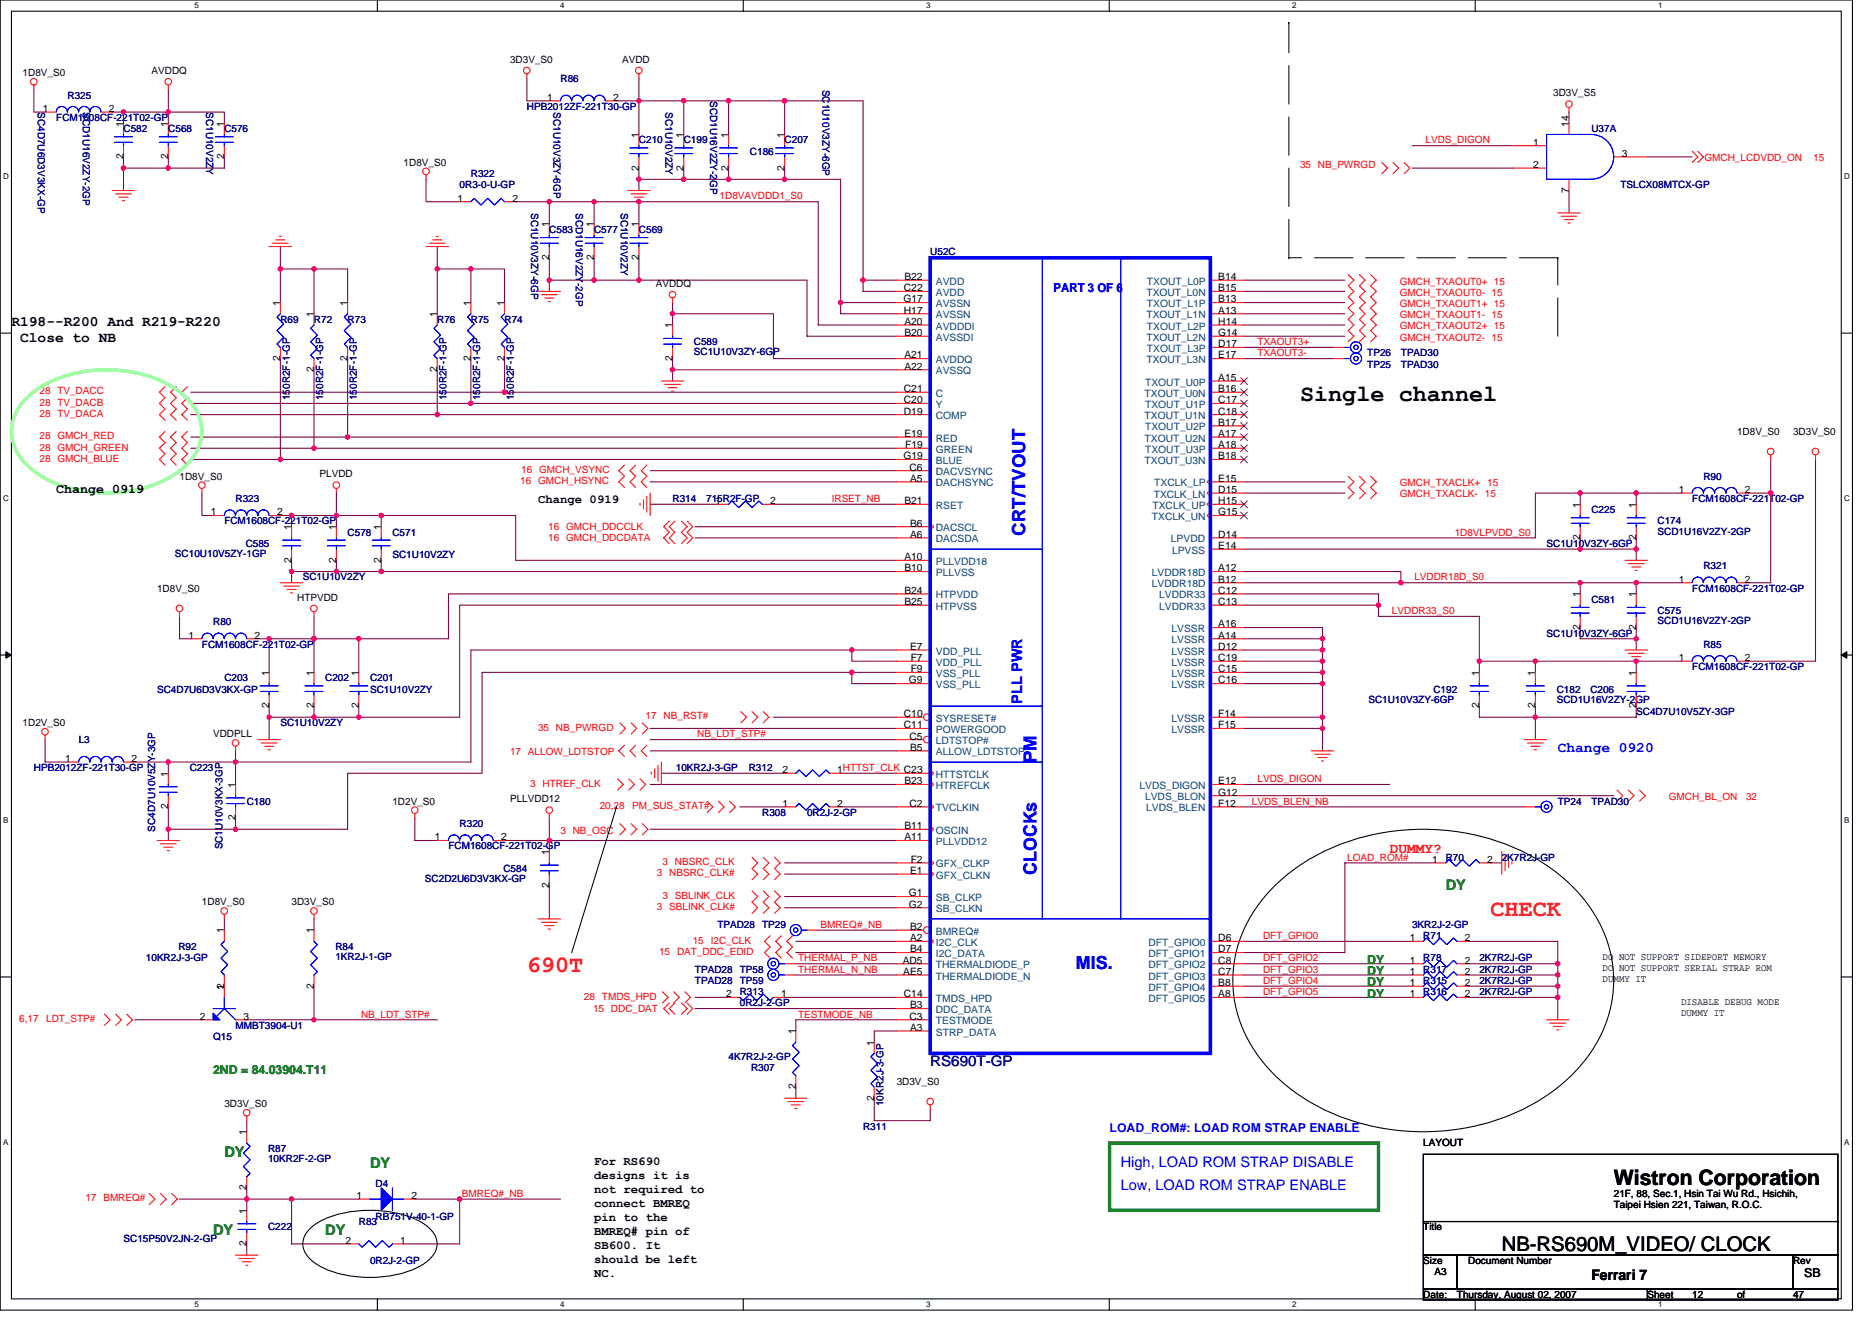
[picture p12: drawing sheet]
<svg xmlns="http://www.w3.org/2000/svg" width="297mm" height="210mm" viewBox="0 0 297 210" stroke-linecap="round" stroke-linejoin="round" font-family="sans-serif">
<defs><g id="words">
<text font-size="3.7" x="206.3" y="63.6">Single channel</text>
<g font-size="3.7" fill="#f00">
<text x="236.5" y="145.4">CHECK</text>
<text x="83.6" y="154.3">690T</text>
</g>
<text font-size="3.4" x="256.1" y="188">Wistron Corporation</text>
<text font-size="3.2" x="238.3" y="198.5">NB-RS690M_VIDEO/ CLOCK</text>
<g font-size="2.8" fill="#00f">
<text x="162.7" y="85" transform="rotate(-90 162.7 85)">CRT/TVOUT</text>
<text x="164.5" y="121.1" transform="rotate(-90 164.5 121.1)">PM</text>
<text x="164.5" y="138.9" transform="rotate(-90 164.5 138.9)">CLOCKs</text>
<text x="170.7" y="153.8">MIS.</text>
</g>
<g font-size="2.3">
<text x="1.8" y="51.7">R198--R200 And R219-R220</text>
<text x="3.2" y="54.3">Close to NB</text>
<text x="252.5" y="203.1">Ferrari 7</text>
</g>
<g font-size="2.3" fill="#00f">
<text x="162.2" y="111.7" transform="rotate(-90 162.2 111.7)">PLL PWR</text>
<text x="247.2" y="119.3">Change 0920</text>
<text x="177.8" y="185.2">High, LOAD ROM STRAP DISABLE</text>
<text x="177.8" y="188.8">Low, LOAD ROM STRAP ENABLE</text>
</g>
<text font-size="2.3" fill="#f00" x="220.5" y="135.3">DUMMY?</text>
<g font-size="2.3" fill="#008000">
<text x="229.4" y="141.2">DY</text>
<text x="35.6" y="183.5">DY</text>
<text x="58.7" y="185.3">DY</text>
<text x="33.8" y="195.9">DY</text>
<text x="51.6" y="195.9">DY</text>
</g>
<text font-size="2.3" fill="#000080" x="147.6" y="169.2">RS690T-GP</text>
<text font-size="2.1" x="8.9" y="78.2">Change 0919</text>
<g font-size="1.9" fill="#00f">
<text x="167.2" y="46.3">PART 3 OF 6</text>
<text x="176.1" y="179.6">LOAD_ROM#: LOAD ROM STRAP ENABLE</text>
</g>
<g font-size="1.9">
<text x="85.4" y="79.9">Change 0919</text>
<text x="94.3" y="184.8">For RS690</text>
<text x="94.3" y="187">designs it is</text>
<text x="94.3" y="189.2">not required to</text>
<text x="94.3" y="191.4">connect BMREQ</text>
<text x="94.3" y="193.7">pin to the</text>
<text x="94.3" y="195.9">BMREQ# pin of</text>
<text x="94.3" y="198.1">SB600. It</text>
<text x="94.3" y="200.3">should be left</text>
<text x="94.3" y="202.5">NC.</text>
<text x="286.3" y="202.7">SB</text>
</g>
<g font-size="1.9" fill="#008000">
<text x="217" y="154.7">DY</text>
<text x="217" y="153">DY</text>
<text x="217" y="158.3">DY</text>
<text x="217" y="156.5">DY</text>
<text x="33.8" y="170.4">2ND = 84.03904.T11</text>
</g>
<g font-size="1.6">
<text x="24" y="11.7">AVDDQ</text>
<text x="80.9" y="9.9">3D3V_S0</text>
<text x="98.7" y="9.9">AVDD</text>
<text x="3.6" y="12.1">1D8V_S0</text>
<text x="6.8" y="17.8">1</text>
<text x="17.3" y="17.8">2</text>
<text x="86.8" y="16">1</text>
<text x="97.3" y="16">2</text>
<text x="246.5" y="15.3">3D3V_S5</text>
<text x="19.6" y="20.1" transform="rotate(-90 19.6 20.1)">1</text>
<text x="26.7" y="20.1" transform="rotate(-90 26.7 20.1)">1</text>
<text x="35.6" y="20.1" transform="rotate(-90 35.6 20.1)">1</text>
<text x="101.4" y="21.9" transform="rotate(-90 101.4 21.9)">1</text>
<text x="108.5" y="21.9" transform="rotate(-90 108.5 21.9)">1</text>
<text x="115.6" y="21.9" transform="rotate(-90 115.6 21.9)">1</text>
<text x="124.5" y="21.9" transform="rotate(-90 124.5 21.9)">1</text>
<text x="243.3" y="23.1">1</text>
<text x="248.9" y="20.1" transform="rotate(-90 248.9 20.1)">14</text>
<text x="19.6" y="25.3" transform="rotate(-90 19.6 25.3)">2</text>
<text x="26.7" y="25.3" transform="rotate(-90 26.7 25.3)">2</text>
<text x="35.6" y="25.3" transform="rotate(-90 35.6 25.3)">2</text>
<text x="64" y="26.3">1D8V_S0</text>
<text x="101.4" y="27.1" transform="rotate(-90 101.4 27.1)">2</text>
<text x="108.5" y="27.1" transform="rotate(-90 108.5 27.1)">2</text>
<text x="115.6" y="27.1" transform="rotate(-90 115.6 27.1)">2</text>
<text x="124.5" y="27.1" transform="rotate(-90 124.5 27.1)">2</text>
<text x="243.3" y="26.6">2</text>
<text x="257.3" y="24.9">3</text>
<text x="72.6" y="32">1</text>
<text x="81.3" y="32">2</text>
<text x="248.9" y="30.6" transform="rotate(-90 248.9 30.6)">7</text>
<text x="87.1" y="41.3" transform="rotate(-90 87.1 41.3)">2</text>
<text x="87.1" y="36.1" transform="rotate(-90 87.1 36.1)">1</text>
<text x="94.3" y="41.3" transform="rotate(-90 94.3 41.3)">2</text>
<text x="94.3" y="36.1" transform="rotate(-90 94.3 36.1)">1</text>
<text x="101.4" y="41.3" transform="rotate(-90 101.4 41.3)">2</text>
<text x="101.4" y="36.1" transform="rotate(-90 101.4 36.1)">1</text>
<text x="104.1" y="45.5">AVDDQ</text>
<text x="143.3" y="48">G17</text>
<text x="143.4" y="46.2">C22</text>
<text x="143.5" y="44.4">B22</text>
<text x="193.3" y="46.2">B15</text>
<text x="193.3" y="44.4">B14</text>
<text x="193.3" y="48">B13</text>
<text x="44.5" y="48.5" transform="rotate(-90 44.5 48.5)">1</text>
<text x="49.8" y="50.3" transform="rotate(-90 49.8 50.3)">1</text>
<text x="55.1" y="48.5" transform="rotate(-90 55.1 48.5)">1</text>
<text x="69.4" y="50.3" transform="rotate(-90 69.4 50.3)">1</text>
<text x="74.7" y="48.5" transform="rotate(-90 74.7 48.5)">1</text>
<text x="80" y="48.5" transform="rotate(-90 80 48.5)">1</text>
<text x="106.7" y="52.1" transform="rotate(-90 106.7 52.1)">1</text>
<text x="143.4" y="49.8">H17</text>
<text x="143.5" y="51.5">A20</text>
<text x="143.5" y="53.3">B20</text>
<text x="193.3" y="49.8">A13</text>
<text x="193.3" y="53.3">G14</text>
<text x="193.3" y="51.5">H14</text>
<text x="44.5" y="57.3" transform="rotate(-90 44.5 57.3)">2</text>
<text x="49.8" y="59.1" transform="rotate(-90 49.8 59.1)">2</text>
<text x="55.1" y="57.3" transform="rotate(-90 55.1 57.3)">2</text>
<text x="69.4" y="59.1" transform="rotate(-90 69.4 59.1)">2</text>
<text x="74.7" y="57.3" transform="rotate(-90 74.7 57.3)">2</text>
<text x="80" y="57.3" transform="rotate(-90 80 57.3)">2</text>
<text x="106.7" y="57.3" transform="rotate(-90 106.7 57.3)">2</text>
<text x="143.5" y="56.9">A21</text>
<text x="143.5" y="58.7">A22</text>
<text x="193.3" y="56.9">E17</text>
<text x="193.3" y="55.1">D17</text>
<text x="143.4" y="62.2">C21</text>
<text x="143.4" y="64">C20</text>
<text x="143.4" y="65.8">D19</text>
<text x="193.3" y="62.2">B16</text>
<text x="193.3" y="65.8">C18</text>
<text x="193.3" y="60.4">A15</text>
<text x="193.3" y="64">C17</text>
<text x="143.5" y="69.3">E19</text>
<text x="143.6" y="71.1">F19</text>
<text x="193.3" y="69.3">A17</text>
<text x="193.3" y="67.5">B17</text>
<text x="193.3" y="71.1">A18</text>
<text x="275.6" y="69">1D8V_S0</text>
<text x="284.5" y="69">3D3V_S0</text>
<text x="28.5" y="76.1">1D8V_S0</text>
<text x="50.7" y="75.7">PLVDD</text>
<text x="143.3" y="72.9">G19</text>
<text x="144.3" y="74.7">C6</text>
<text x="144.4" y="76.4">A5</text>
<text x="193.3" y="76.4">E15</text>
<text x="193.3" y="72.9">B18</text>
<text x="33.5" y="81.8">1</text>
<text x="44" y="81.8">2</text>
<text x="113.5" y="80">1</text>
<text x="122.2" y="80">2</text>
<text x="143.5" y="80">B21</text>
<text x="144.4" y="83.5">B6</text>
<text x="193.3" y="78.2">D15</text>
<text x="193.3" y="81.8">G15</text>
<text x="193.3" y="80">H15</text>
<text x="250.7" y="80.5" transform="rotate(-90 250.7 80.5)">1</text>
<text x="259.6" y="80.5" transform="rotate(-90 259.6 80.5)">1</text>
<text x="266.4" y="78.2">1</text>
<text x="276.9" y="78.2">2</text>
<text x="46.2" y="89.3" transform="rotate(-90 46.2 89.3)">2</text>
<text x="46.2" y="84.1" transform="rotate(-90 46.2 84.1)">1</text>
<text x="53.4" y="89.3" transform="rotate(-90 53.4 89.3)">2</text>
<text x="53.4" y="84.1" transform="rotate(-90 53.4 84.1)">1</text>
<text x="60.5" y="89.3" transform="rotate(-90 60.5 89.3)">2</text>
<text x="60.5" y="84.1" transform="rotate(-90 60.5 84.1)">1</text>
<text x="143.5" y="88.9">A10</text>
<text x="144.4" y="85.3">A6</text>
<text x="193.3" y="87.1">E14</text>
<text x="193.3" y="85.3">D14</text>
<text x="250.7" y="85.7" transform="rotate(-90 250.7 85.7)">2</text>
<text x="259.6" y="85.7" transform="rotate(-90 259.6 85.7)">2</text>
<text x="24.9" y="93.9">1D8V_S0</text>
<text x="47.2" y="95.3">HTPVDD</text>
<text x="143.5" y="94.2">B24</text>
<text x="143.5" y="96">B25</text>
<text x="143.5" y="90.7">B10</text>
<text x="193.3" y="94.2">C12</text>
<text x="193.3" y="96">C13</text>
<text x="193.3" y="90.7">A12</text>
<text x="193.3" y="92.4">B12</text>
<text x="250.7" y="94.8" transform="rotate(-90 250.7 94.8)">1</text>
<text x="259.6" y="94.8" transform="rotate(-90 259.6 94.8)">1</text>
<text x="266.4" y="92.4">1</text>
<text x="276.9" y="92.4">2</text>
<text x="29.9" y="101.3">1</text>
<text x="40.4" y="101.3">2</text>
<text x="193.3" y="99.5">A16</text>
<text x="193.3" y="101.3">A14</text>
<text x="250.7" y="99.9" transform="rotate(-90 250.7 99.9)">2</text>
<text x="259.6" y="99.9" transform="rotate(-90 259.6 99.9)">2</text>
<text x="42.7" y="107.2" transform="rotate(-90 42.7 107.2)">1</text>
<text x="49.8" y="107.2" transform="rotate(-90 49.8 107.2)">1</text>
<text x="56.9" y="107.2" transform="rotate(-90 56.9 107.2)">1</text>
<text x="144.4" y="103.1">E7</text>
<text x="144.5" y="104.9">F7</text>
<text x="144.5" y="106.7">F9</text>
<text x="193.3" y="103.1">D12</text>
<text x="193.3" y="104.9">C19</text>
<text x="193.3" y="106.7">C15</text>
<text x="234.7" y="107.2" transform="rotate(-90 234.7 107.2)">1</text>
<text x="243.6" y="107.2" transform="rotate(-90 243.6 107.2)">1</text>
<text x="259.6" y="107.2" transform="rotate(-90 259.6 107.2)">1</text>
<text x="266.4" y="104.9">1</text>
<text x="276.9" y="104.9">2</text>
<text x="42.7" y="112.4" transform="rotate(-90 42.7 112.4)">2</text>
<text x="49.8" y="112.4" transform="rotate(-90 49.8 112.4)">2</text>
<text x="56.9" y="112.4" transform="rotate(-90 56.9 112.4)">2</text>
<text x="143.4" y="113.8">C10</text>
<text x="144.2" y="108.4">G9</text>
<text x="193.3" y="108.4">C16</text>
<text x="193.3" y="113.8">F14</text>
<text x="234.7" y="112.4" transform="rotate(-90 234.7 112.4)">2</text>
<text x="243.6" y="112.4" transform="rotate(-90 243.6 112.4)">2</text>
<text x="259.6" y="112.4" transform="rotate(-90 259.6 112.4)">2</text>
<text x="3.6" y="115.2">1D2V_S0</text>
<text x="33.8" y="117">VDDPLL</text>
<text x="143.4" y="115.5">C11</text>
<text x="144.3" y="117.3">C5</text>
<text x="144.4" y="119.1">B5</text>
<text x="193.3" y="115.5">F15</text>
<text x="10.3" y="120.9">1</text>
<text x="20.8" y="120.9">2</text>
<text x="26.7" y="123.2" transform="rotate(-90 26.7 123.2)">1</text>
<text x="37.4" y="125" transform="rotate(-90 37.4 125)">1</text>
<text x="124.1" y="122.7">2</text>
<text x="132.9" y="122.7">1HTTST_CLK C23</text>
<text x="143.5" y="124.4">B23</text>
<text x="193.3" y="124.4">E12</text>
<text x="26.7" y="128.4" transform="rotate(-90 26.7 128.4)">2</text>
<text x="37.4" y="130.2" transform="rotate(-90 37.4 130.2)">2</text>
<text x="62.3" y="127.7">1D2V_S0</text>
<text x="80.9" y="127.3">PLLVDD12</text>
<text x="124.1" y="128">1</text>
<text x="132.9" y="128">2</text>
<text x="143.5" y="131.6">B11</text>
<text x="144.3" y="128">C2</text>
<text x="193.3" y="126.2">G12</text>
<text x="193.3" y="128">F12</text>
<text x="69" y="133.3">1</text>
<text x="79.5" y="133.3">2</text>
<text x="87.1" y="135.7" transform="rotate(-90 87.1 135.7)">1</text>
<text x="143.5" y="133.3">A11</text>
<text x="144.5" y="136.9">F2</text>
<text x="227.3" y="136.9">1</text>
<text x="236" y="136.9">2</text>
<text x="32" y="143.7">1D8V_S0</text>
<text x="46.3" y="143.7">3D3V_S0</text>
<text x="87.1" y="140.8" transform="rotate(-90 87.1 140.8)">2</text>
<text x="144.2" y="142.2">G1</text>
<text x="144.2" y="144">G2</text>
<text x="144.4" y="138.7">E1</text>
<text x="35.6" y="148.1" transform="rotate(-90 35.6 148.1)">1</text>
<text x="49.8" y="148.1" transform="rotate(-90 49.8 148.1)">1</text>
<text x="144.4" y="147.6">B2</text>
<text x="144.4" y="149.3">A2</text>
<text x="193.3" y="149.3">D6</text>
<text x="223.7" y="149.3">1</text>
<text x="232.4" y="149.3">2</text>
<text x="143.2" y="152.9">AD5</text>
<text x="143.3" y="154.7">AE5</text>
<text x="144.4" y="151.1">B4</text>
<text x="193.3" y="154.7">C7</text>
<text x="193.3" y="151.1">D7</text>
<text x="193.3" y="152.9">C8</text>
<text x="223.7" y="154.7">1</text>
<text x="223.7" y="152.9">1</text>
<text x="232.4" y="154.7">2</text>
<text x="232.4" y="152.9">2</text>
<text x="254.3" y="152.4">DO NOT SUPPORT SIDEPORT MEMORY</text>
<text x="254.3" y="154.1">DO NOT SUPPORT SERIAL STRAP ROM</text>
<text x="254.3" y="155.8">DUMMY IT</text>
<text x="31.7" y="161.8">2</text>
<text x="35.6" y="157" transform="rotate(-90 35.6 157)">1</text>
<text x="35.6" y="156.8" transform="rotate(-90 35.6 156.8)">2</text>
<text x="38.6" y="161.8">3</text>
<text x="49.8" y="156.8" transform="rotate(-90 49.8 156.8)">2</text>
<text x="115.2" y="158.2">2</text>
<text x="124" y="158.2">1</text>
<text x="143.4" y="158.2">C14</text>
<text x="144.3" y="161.8">C3</text>
<text x="144.4" y="160">B3</text>
<text x="193.3" y="156.4">B8</text>
<text x="193.3" y="158.2">A8</text>
<text x="223.7" y="158.2">1</text>
<text x="223.7" y="156.4">1</text>
<text x="232.4" y="158.2">2</text>
<text x="232.4" y="156.4">2</text>
<text x="266.7" y="159.5">DISABLE DEBUG MODE</text>
<text x="266.7" y="161.2">DUMMY IT</text>
<text x="126.3" y="164.1" transform="rotate(-90 126.3 164.1)">1</text>
<text x="138.7" y="165.9" transform="rotate(-90 138.7 165.9)">1</text>
<text x="144.4" y="163.6">A3</text>
<text x="126.3" y="172.8" transform="rotate(-90 126.3 172.8)">2</text>
<text x="142.3" y="172.1">3D3V_S0</text>
<text x="35.6" y="175.7">3D3V_S0</text>
<text x="138.7" y="174.6" transform="rotate(-90 138.7 174.6)">2</text>
<text x="39.1" y="180.1" transform="rotate(-90 39.1 180.1)">1</text>
<text x="225.8" y="181.9">LAYOUT</text>
<text x="39.1" y="188.8" transform="rotate(-90 39.1 188.8)">2</text>
<text x="56.6" y="190.2">1</text>
<text x="65.3" y="190.2">2</text>
<text x="256.1" y="189.9">21F, 88, Sec.1, Hsin Tai Wu Rd., Hsichih,</text>
<text x="256.1" y="191.7">Taipei Hsien 221, Taiwan, R.O.C.</text>
<text x="39.1" y="197.7" transform="rotate(-90 39.1 197.7)">2</text>
<text x="39.1" y="192.6" transform="rotate(-90 39.1 192.6)">1</text>
<text x="54.8" y="197.3">2</text>
<text x="63.5" y="197.3">1</text>
<text x="225.8" y="195.2">Title</text>
<text x="225.8" y="200.6">Size</text>
<text x="227.6" y="202.3">A3</text>
<text x="233" y="200.6">Document Number</text>
<text x="284.5" y="200.6">Rev</text>
<text x="225.8" y="205.9">Date:</text>
<text x="231.2" y="205.9">Thursday, August 02, 2007</text>
<text x="261.4" y="205.9">Sheet</text>
<text x="268.5" y="205.9">12</text>
<text x="275.6" y="205.9">of</text>
<text x="284.5" y="205.9">47</text>
</g>
<g font-size="1.6" fill="#000080">
<text x="6" y="17.8" transform="rotate(90 6 17.8)">SC4D7U6D3V3KX-GP</text>
<text x="10.7" y="15.6">R325</text>
<text x="13.1" y="17.8" transform="rotate(90 13.1 17.8)">SCD1U16V2ZY-2GP</text>
<text x="32.7" y="17.8" transform="rotate(90 32.7 17.8)">SC1U10V2ZY</text>
<text x="83.6" y="17.4">HPB2012ZF-221T30-GP</text>
<text x="87.8" y="17.8" transform="rotate(90 87.8 17.8)">SC1U10V3ZY-6GP</text>
<text x="88.9" y="13">R86</text>
<text x="105.6" y="17.8" transform="rotate(90 105.6 17.8)">SC1U10V2ZY</text>
<text x="112.7" y="16" transform="rotate(90 112.7 16)">SCD1U16V2ZY-2GP</text>
<text x="130.5" y="14.2" transform="rotate(90 130.5 14.2)">SC1U10V3ZY-6GP</text>
<text x="8.9" y="19.2">FCM1608CF-221T02-GP</text>
<text x="19.6" y="21">C582</text>
<text x="26.7" y="21">C568</text>
<text x="35.6" y="21">C576</text>
<text x="101.4" y="22.8">C210</text>
<text x="108.5" y="22.8">C199</text>
<text x="124.5" y="22.8">C207</text>
<text x="252.5" y="21">U37A</text>
<text x="72.9" y="29.9">0R3-0-U-GP</text>
<text x="74.7" y="28.1">R322</text>
<text x="119" y="24.5">C186</text>
<text x="257.1" y="29.9">TSLCX08MTCX-GP</text>
<text x="84.3" y="33.8" transform="rotate(90 84.3 33.8)">SC1U10V3ZY-6GP</text>
<text x="91.4" y="33.8" transform="rotate(90 91.4 33.8)">SCD1U16V2ZY-2GP</text>
<text x="98.5" y="33.8" transform="rotate(90 98.5 33.8)">SC1U10V2ZY</text>
<text x="87.2" y="37">C583</text>
<text x="94.3" y="37">C577</text>
<text x="101.4" y="37">C569</text>
<text x="147.6" y="40.5">U52C</text>
<text x="44.5" y="51.2">R69</text>
<text x="49.8" y="51.2">R72</text>
<text x="55.2" y="51.2">R73</text>
<text x="69.4" y="51.2">R76</text>
<text x="74.7" y="51.2">R75</text>
<text x="80" y="51.2">R74</text>
<text x="110.1" y="54.8">C589</text>
<text x="110.1" y="56.4">SC1U10V3ZY-6GP</text>
<text x="217" y="58.3">TP25</text>
<text x="217" y="56.5">TP26</text>
<text x="222.3" y="58.3">TPAD30</text>
<text x="222.3" y="56.5">TPAD30</text>
<text x="46" y="63.5" transform="rotate(-90 46 63.5)">150R2F-1-GP</text>
<text x="51.3" y="63.5" transform="rotate(-90 51.3 63.5)">150R2F-1-GP</text>
<text x="56.6" y="63.5" transform="rotate(-90 56.6 63.5)">150R2F-1-GP</text>
<text x="70.9" y="63.5" transform="rotate(-90 70.9 63.5)">150R2F-1-GP</text>
<text x="76.2" y="63.5" transform="rotate(-90 76.2 63.5)">150R2F-1-GP</text>
<text x="81.5" y="63.5" transform="rotate(-90 81.5 63.5)">150R2F-1-GP</text>
<text x="270.3" y="76.1">R90</text>
<text x="35.6" y="83.2">FCM1608CF-221T02-GP</text>
<text x="37.4" y="79.7">R323</text>
<text x="106.7" y="79.7">R314</text>
<text x="112.1" y="79.7">715R2F-GP</text>
<text x="252.5" y="81.4">C225</text>
<text x="263" y="83.2">C174</text>
<text x="268.5" y="79.7">FCM1608CF-221T02-GP</text>
<text x="27.8" y="88.4">SC10U10V5ZY-1GP</text>
<text x="39" y="86.8">C585</text>
<text x="55.2" y="85">C578</text>
<text x="62.3" y="85">C571</text>
<text x="62.3" y="88.5">SC1U10V2ZY</text>
<text x="245.4" y="86.8">SC1U10V3ZY-6GP</text>
<text x="263" y="84.8">SCD1U16V2ZY-2GP</text>
<text x="48" y="92.1">SC1U10V2ZY</text>
<text x="252.5" y="95.7">C581</text>
<text x="268.5" y="93.9">FCM1608CF-221T02-GP</text>
<text x="270.3" y="90.3">R321</text>
<text x="33.8" y="99.2">R80</text>
<text x="245.4" y="101">SC1U10V3ZY-6GP</text>
<text x="263" y="97.4">C575</text>
<text x="263" y="99">SCD1U16V2ZY-2GP</text>
<text x="32" y="102.8">FCM1608CF-221T02-GP</text>
<text x="268.5" y="106.3">FCM1608CF-221T02-GP</text>
<text x="270.3" y="102.8">R85</text>
<text x="24.9" y="109.9">SC4D7U6D3V3KX-GP</text>
<text x="35.6" y="108.1">C203</text>
<text x="51.6" y="108.1">C202</text>
<text x="58.7" y="108.1">C201</text>
<text x="58.7" y="109.9">SC1U10V2ZY</text>
<text x="217.1" y="111.5">SC1U10V3ZY-6GP</text>
<text x="227.5" y="109.9">C192</text>
<text x="247" y="109.9">C182</text>
<text x="247" y="111.5">SCD1U16V2ZY-2GP</text>
<text x="252.3" y="109.9">C206</text>
<text x="259.6" y="113.4">SC4D7U10V5ZY-3GP</text>
<text x="12.5" y="117.9">L3</text>
<text x="44.5" y="115.2">SC1U10V2ZY</text>
<text x="5.4" y="122.3">HPB2012ZF-221T30-GP</text>
<text x="30.1" y="122.3">C223</text>
<text x="107.2" y="122.3">10KR2J-3-GP</text>
<text x="118.8" y="122.3">R312</text>
<text x="24.6" y="131.9" transform="rotate(-90 24.6 131.9)">SC4D7U10V5ZY-3GP</text>
<text x="39.2" y="127.7">C180</text>
<text x="72.9" y="131.2">R320</text>
<text x="120.9" y="129.4">R308</text>
<text x="128.1" y="129.4">0R2J-2-GP</text>
<text x="247.2" y="127.7">TP24</text>
<text x="252.5" y="127.7">TPAD30</text>
<text x="35.3" y="134.8" transform="rotate(-90 35.3 134.8)">SC1U10V3KX-3GP</text>
<text x="71.2" y="134.8">FCM1608CF-221T02-GP</text>
<text x="229.4" y="136.5">R70</text>
<text x="238.3" y="136.5">2K7R2J-GP</text>
<text x="67.4" y="139.9">SC2D2U6D3V3KX-GP</text>
<text x="79.9" y="138.3">C584</text>
<text x="113.8" y="147.2">TPAD28</text>
<text x="120.9" y="147.2">TP29</text>
<text x="224.1" y="147.2">3KR2J-2-GP</text>
<text x="225.8" y="149">R71</text>
<text x="23.2" y="152.5">10KR2J-3-GP</text>
<text x="28.3" y="150.8">R92</text>
<text x="53.2" y="150.8">R84</text>
<text x="53.2" y="152.4">1KR2J-1-GP</text>
<text x="110.3" y="154.3">TPAD28</text>
<text x="117.4" y="154.3">TP58</text>
<text x="225.8" y="154.3">R317</text>
<text x="225.8" y="152.5">R78</text>
<text x="234.7" y="154.3">2K7R2J-GP</text>
<text x="234.7" y="152.5">2K7R2J-GP</text>
<text x="110.3" y="156.1">TPAD28</text>
<text x="117.4" y="156.1">TP59</text>
<text x="117.4" y="157.9">R313</text>
<text x="117.4" y="159.7">0R2J-2-GP</text>
<text x="225.8" y="157.9">R316</text>
<text x="225.8" y="156.1">R315</text>
<text x="234.7" y="157.9">2K7R2J-GP</text>
<text x="234.7" y="156.1">2K7R2J-GP</text>
<text x="33.8" y="165">Q15</text>
<text x="37.4" y="163.2">MMBT3904-U1</text>
<text x="115.6" y="168.2">4K7R2J-2-GP</text>
<text x="119.2" y="170">R307</text>
<text x="136.9" y="179.2">R311</text>
<text x="140.2" y="175.5" transform="rotate(-90 140.2 175.5)">10KR2J-3-GP</text>
<text x="42.5" y="182.8">R87</text>
<text x="42.5" y="184.4">10KR2F-2-GP</text>
<text x="59.6" y="188.3">D4</text>
<text x="19.6" y="197">SC15P50V2JN-2-GP</text>
<text x="42.5" y="195.2">C222</text>
<text x="56.9" y="194.3">R83</text>
<text x="59.6" y="193.6">RB751V-40-1-GP</text>
<text x="58.7" y="200.6">0R2J-2-GP</text>
</g>
<g font-size="1.6" fill="#f00">
<text x="226.2" y="22.8">LVDS_DIGON</text>
<text x="206.3" y="26.7">35 NB_PWRGD</text>
<text x="270.5" y="25.6">GMCH_LCDVDD_ON</text>
<text x="287.7" y="25.6">15</text>
<text x="114.2" y="31.6">1D8VAVDDD1_S0</text>
<text x="222.1" y="45.1">GMCH_TXAOUT0+ 15</text>
<text x="222.1" y="46.9">GMCH_TXAOUT0- 15</text>
<text x="222.1" y="48.7">GMCH_TXAOUT1+ 15</text>
<text x="222.1" y="50.5">GMCH_TXAOUT1- 15</text>
<text x="222.1" y="52.3">GMCH_TXAOUT2+ 15</text>
<text x="199.5" y="54.8">TXAOUT3+</text>
<text x="199.5" y="56.5">TXAOUT3-</text>
<text x="222.1" y="54">GMCH_TXAOUT2- 15</text>
<text x="6.3" y="62.6">28 TV_DACC</text>
<text x="6.3" y="64.4">28 TV_DACB</text>
<text x="6.3" y="69.7">28 GMCH_RED</text>
<text x="6.3" y="71.5">28 GMCH_GREEN</text>
<text x="6.3" y="66.1">28 TV_DACA</text>
<text x="6.3" y="73.3">28 GMCH_BLUE</text>
<text x="82.5" y="76.8">16 GMCH_HSYNC</text>
<text x="82.7" y="75">16 GMCH_VSYNC</text>
<text x="222.1" y="77.2">GMCH_TXACLK+ 15</text>
<text x="132" y="79.7">IRSET_NB</text>
<text x="222.1" y="78.9">GMCH_TXACLK- 15</text>
<text x="87" y="84.1">16 GMCH_DDCCLK</text>
<text x="87" y="85.9">16 GMCH_DDCDATA</text>
<text x="230.8" y="85">1D8VLPVDD_S0</text>
<text x="224.4" y="92.1">LVDDR18D_S0</text>
<text x="220.9" y="97.4">LVDDR33_S0</text>
<text x="80.9" y="119.8">17 ALLOW_LDTSTOP</text>
<text x="85.4" y="115.9">35 NB_PWRGD</text>
<text x="102.4" y="114.2">17 NB_RST#</text>
<text x="110.6" y="117">NB_LDT_STP#</text>
<text x="84.1" y="124.8">3 HTREF_CLK</text>
<text x="199.5" y="124.1">LVDS_DIGON</text>
<text x="95.2" y="128.4">20,28</text>
<text x="100.3" y="128.4">PM_SUS_STAT#</text>
<text x="198.6" y="127.7">LVDS_BLEN_NB</text>
<text x="264.8" y="126.9">GMCH_BL_ON</text>
<text x="277" y="126.9">32</text>
<text x="88.9" y="132.3">3 NB_OSC</text>
<text x="105.1" y="137.3">3 NBSRC_CLK</text>
<text x="213.8" y="136.5">LOAD_ROM#</text>
<text x="104.2" y="139">3 NBSRC_CLK#</text>
<text x="105.1" y="142.6">3 SBLINK_CLK</text>
<text x="104.2" y="144.4">3 SBLINK_CLK#</text>
<text x="109.9" y="149.7">15 I2C_CLK</text>
<text x="130.2" y="147.2">BMREQ#_NB</text>
<text x="200.4" y="149">DFT_GPIO0</text>
<text x="104.6" y="151.5">15 DAT_DDC_EDID</text>
<text x="126.6" y="154.3">THERMAL_N_NB</text>
<text x="126.6" y="152.5">THERMAL_P_NB</text>
<text x="200.4" y="152.5">DFT_GPIO2</text>
<text x="200.4" y="154.3">DFT_GPIO3</text>
<text x="57.3" y="161.4">NB_LDT_STP#</text>
<text x="92.7" y="158.6">28 TMDS_HPD</text>
<text x="94.1" y="160.5">15 DDC_DAT</text>
<text x="126.6" y="161.4">TESTMODE_NB</text>
<text x="200.4" y="156.1">DFT_GPIO4</text>
<text x="200.4" y="157.9">DFT_GPIO5</text>
<text x="3.1" y="162.2">6,17</text>
<text x="7.3" y="162.2">LDT_STP#</text>
<text x="13.5" y="190.6">17 BMREQ#</text>
<text x="73.3" y="189.9">BMREQ#_NB</text>
</g>
<g font-size="1.6" fill="#004080">
<text x="148.5" y="45.2">AVDD</text>
<text x="148.5" y="46.9">AVDD</text>
<text x="181.9" y="46.9">TXOUT_L0N</text>
<text x="182" y="45.2">TXOUT_L0P</text>
<text x="148.5" y="48.7">AVSSN</text>
<text x="148.5" y="50.5">AVSSN</text>
<text x="148.5" y="52.3">AVDDDI</text>
<text x="181.9" y="50.5">TXOUT_L1N</text>
<text x="182" y="48.7">TXOUT_L1P</text>
<text x="182" y="52.3">TXOUT_L2P</text>
<text x="148.5" y="54.1">AVSSDI</text>
<text x="148.5" y="57.6">AVDDQ</text>
<text x="148.5" y="59.4">AVSSQ</text>
<text x="181.9" y="54.1">TXOUT_L2N</text>
<text x="181.9" y="57.6">TXOUT_L3N</text>
<text x="182" y="55.8">TXOUT_L3P</text>
<text x="148.5" y="62.9">C</text>
<text x="148.5" y="64.7">Y</text>
<text x="181.6" y="62.9">TXOUT_U0N</text>
<text x="181.7" y="61.2">TXOUT_U0P</text>
<text x="181.7" y="64.7">TXOUT_U1P</text>
<text x="148.5" y="66.5">COMP</text>
<text x="148.5" y="70.1">RED</text>
<text x="148.5" y="71.8">GREEN</text>
<text x="181.6" y="66.5">TXOUT_U1N</text>
<text x="181.6" y="70.1">TXOUT_U2N</text>
<text x="181.7" y="68.3">TXOUT_U2P</text>
<text x="181.7" y="71.8">TXOUT_U3P</text>
<text x="148.5" y="73.6">BLUE</text>
<text x="148.5" y="75.4">DACVSYNC</text>
<text x="148.5" y="77.2">DACHSYNC</text>
<text x="181.6" y="73.6">TXOUT_U3N</text>
<text x="183.2" y="77.2">TXCLK_LP</text>
<text x="148.5" y="80.7">RSET</text>
<text x="182.8" y="82.5">TXCLK_UN</text>
<text x="182.9" y="80.7">TXCLK_UP</text>
<text x="183.1" y="79">TXCLK_LN</text>
<text x="148.5" y="89.6">PLLVDD18</text>
<text x="148.5" y="84.3">DACSCL</text>
<text x="148.5" y="86.1">DACSDA</text>
<text x="185.8" y="86.1">LPVDD</text>
<text x="186" y="87.8">LPVSS</text>
<text x="148.5" y="95">HTPVDD</text>
<text x="148.5" y="91.4">PLLVSS</text>
<text x="182.8" y="91.4">LVDDR18D</text>
<text x="182.8" y="93.2">LVDDR18D</text>
<text x="183.9" y="95">LVDDR33</text>
<text x="148.5" y="96.7">HTPVSS</text>
<text x="183.9" y="96.7">LVDDR33</text>
<text x="185.9" y="100.3">LVSSR</text>
<text x="148.5" y="103.8">VDD_PLL</text>
<text x="148.5" y="105.6">VDD_PLL</text>
<text x="148.5" y="107.4">VSS_PLL</text>
<text x="185.9" y="102.1">LVSSR</text>
<text x="185.9" y="103.8">LVSSR</text>
<text x="185.9" y="105.6">LVSSR</text>
<text x="185.9" y="107.4">LVSSR</text>
<text x="148.5" y="109.2">VSS_PLL</text>
<text x="185.9" y="109.2">LVSSR</text>
<text x="148.5" y="114.5">SYSRESET#</text>
<text x="148.5" y="116.3">POWERGOOD</text>
<text x="148.5" y="118.1">LDTSTOP#</text>
<text x="148.5" y="119.8">ALLOW_LDTSTOP</text>
<text x="185.9" y="114.5">LVSSR</text>
<text x="185.9" y="116.3">LVSSR</text>
<text x="148.5" y="125.2">HTREFCLK</text>
<text x="148.5" y="123.4">HTTSTCLK</text>
<text x="180.8" y="125.2">LVDS_DIGON</text>
<text x="148.5" y="128.7">TVCLKIN</text>
<text x="181.7" y="127">LVDS_BLON</text>
<text x="181.9" y="128.7">LVDS_BLEN</text>
<text x="148.5" y="132.3">OSCIN</text>
<text x="148.5" y="134.1">PLLVDD12</text>
<text x="148.5" y="137.6">GFX_CLKP</text>
<text x="148.5" y="139.4">GFX_CLKN</text>
<text x="148.5" y="143">SB_CLKP</text>
<text x="148.5" y="148.3">BMREQ#</text>
<text x="148.5" y="144.7">SB_CLKN</text>
<text x="148.5" y="150.1">I2C_CLK</text>
<text x="148.5" y="151.8">I2C_DATA</text>
<text x="148.5" y="153.6">THERMALDIODE_P</text>
<text x="148.5" y="155.4">THERMALDIODE_N</text>
<text x="182.2" y="155.4">DFT_GPIO3</text>
<text x="182.2" y="151.8">DFT_GPIO1</text>
<text x="182.2" y="153.6">DFT_GPIO2</text>
<text x="182.2" y="150.1">DFT_GPIO0</text>
<text x="148.5" y="159">TMDS_HPD</text>
<text x="148.5" y="160.7">DDC_DATA</text>
<text x="182.2" y="157.2">DFT_GPIO4</text>
<text x="182.2" y="159">DFT_GPIO5</text>
<text x="148.5" y="164.3">STRP_DATA</text>
<text x="148.5" y="162.5">TESTMODE</text>
</g>
<g font-size="1.3">
<text x="30.8" y="1.3">5</text>
<text x="88.9" y="1.3">4</text>
<text x="147" y="1.3">3</text>
<text x="205" y="1.3">2</text>
<text x="263.1" y="1.3">1</text>
<text x=".5" y="28.4">D</text>
<text x="292.6" y="28.4">D</text>
<text x=".5" y="79.5">C</text>
<text x="292.6" y="79.5">C</text>
<text x=".5" y="130.6">B</text>
<text x="292.6" y="130.6">B</text>
<text x=".5" y="181.7">A</text>
<text x="292.6" y="181.7">A</text>
<text x="30.8" y="207.4">5</text>
<text x="88.9" y="207.4">4</text>
<text x="147" y="207.4">3</text>
<text x="205" y="207.4">2</text>
<text x="263.1" y="207.4">1</text>
</g>
</g></defs>
<path d="M0 0h293.9v207.9h-293.9zM1.8 1.8h290.4v204.3h-290.4z" fill="none" stroke="#000" stroke-width=".17"/>
<g fill="#fff">
<path d="M30.8 .2h.7v1.4h-.7z"/>
<path d="M30.8 206.3h.7v1.4h-.7z"/>
</g>
<path d="M59.9 0v1.8M59.9 206.1v1.8" fill="none" stroke="#000" stroke-width=".17"/>
<g fill="#fff">
<path d="M88.9 .2h.7v1.4h-.7z"/>
<path d="M88.9 206.3h.7v1.4h-.7z"/>
</g>
<path d="M117.9 0v1.8M117.9 206.1v1.8" fill="none" stroke="#000" stroke-width=".17"/>
<g fill="#fff">
<path d="M147 .2h.7v1.4h-.7z"/>
<path d="M147 206.3h.7v1.4h-.7z"/>
</g>
<path d="M176 0v1.8M176 206.1v1.8" fill="none" stroke="#000" stroke-width=".17"/>
<g fill="#fff">
<path d="M205 .2h.7v1.4h-.7z"/>
<path d="M205 206.3h.7v1.4h-.7z"/>
</g>
<path d="M234.1 0v1.8M234.1 206.1v1.8" fill="none" stroke="#000" stroke-width=".17"/>
<g fill="#fff">
<path d="M263.1 .2h.7v1.4h-.7z"/>
<path d="M263.1 206.3h.7v1.4h-.7z"/>
<path d="M.5 27.3h.9v1.4h-.9z"/>
<path d="M292.6 27.3h.9v1.4h-.9z"/>
<path d="M.5 78.4h.9v1.4h-.9z"/>
<path d="M292.6 78.4h.9v1.4h-.9z"/>
</g>
<path d="M0 52.9h1.8M292.2 52.9h1.7" fill="none" stroke="#000" stroke-width=".17"/>
<g fill="#fff">
<path d="M.5 129.5h.8v1.4h-.8z"/>
<path d="M292.6 129.5h.9v1.4h-.9z"/>
</g>
<path d="M0 103.9h1.8M292.2 103.9h1.7" fill="none" stroke="#000" stroke-width=".17"/>
<path d="M.9 103.4l.9 .5-.9 .5zM292.2 103.9l.8-.5v1z" fill="#000" stroke="#000" stroke-width=".16"/>
<g fill="#fff">
<path d="M.5 180.5h.8v1.4h-.8z"/>
<path d="M292.6 180.5h.9v1.4h-.9z"/>
</g>
<path d="M97.8 128l-7.1 23.1M0 155h1.8M202.3 140.6a33.6 33.6 0 0 1 23.5-9 33.6 33.6 0 0 1 23.6 9 20.3 20.3 0 0 1 5.2 22.2 26.1 26.1 0 0 1-13.5 13.5 36.7 36.7 0 0 1-34.2-2 23.6 23.6 0 0 1-10.9-15 20.5 20.5 0 0 1 6.3-18.7zM292.2 155h1.7M48.9 195.3a10.3 10.3 0 0 1 5.6-2.9 18.3 18.3 0 0 1 12.6 1.7 3.7 3.7 0 0 1 2.2 4 6.2 6.2 0 0 1-4.1 3.5 19.2 19.2 0 0 1-14-.5 4.7 4.7 0 0 1-3.2-3.8l.1-.7 .3-.7zM225.8 199.1h5.4v5.4h-5.4zM225.8 183.1h65.8v10.7h-65.8zM225.8 193.8h65.8v5.3h-65.8zM231.2 199.1h53.3v5.4h-53.3zM284.5 199.1h7.1v5.4h-7.1zM225.8 204.5h35.6v1.7h-35.6zM261.4 204.5h30.2v1.7h-30.2z" fill="none" stroke="#000" stroke-width=".17"/>
<g fill="none" stroke="#800040" stroke-width=".17">
<path d="M5.4 14.2v3.6h1.8M17.8 17.8h17.8v1.8M19.6 17.8v1.8M26.7 14.2v5.4M83.6 12.4v3.6h3.6M97.8 16h10.7v5.3M101.4 12.4v8.9M108.5 16h7.1v5.3M115.6 16h21.3v30.2h5.4M124.5 16v5.3M249 17.8v1.8M19.6 24.9v5.3"/>
<path d="M26.7 24.9v1.8M35.6 24.9v1.8h-16M44.5 39.1v8.9M67.6 28.4v3.6h5.3M69.4 39.1v10.7M81.8 32h5.4v3.6M87.2 32h7.1v3.6M94.3 32h7.1v3.6M101.4 28.4h32v21.4h8.9M101.4 26.7v3.5M101.4 32h28.4v19.6h12.5M108.5 26.7v1.7"/>
<path d="M115.6 26.7v1.7M124.5 26.7v1.7M224.1 26.7h16M224.1 23.1h16M249 30.2v3.6M261.4 24.9h7.1M44.5 42.7h10.7v5.3M44.5 56.9v16M49.8 42.7v7.1M49.8 58.7v12.4M55.2 56.9v12.4M69.4 58.7v7.1"/>
<path d="M69.4 42.7h5.3M74.7 42.7h5.3v5.3M74.7 42.7v5.3M74.7 56.9v7.1M80 56.9v5.3M87.2 44.4h40.9v8.9h14.2M87.2 40.9v5.3M94.3 40.9v3.5M101.4 40.9v3.5M106.7 58.7h35.6M106.7 49.8h16v7.1h19.6M106.7 48v3.6"/>
<path d="M106.7 56.9v3.6M133.4 48h8.9M136.9 44.4h5.4M197.4 44.4h16M197.4 46.2h16M197.4 49.8h16M197.4 48h16M197.4 53.3h16M197.4 51.6h16M197.4 56.9h14.2M197.4 55.1h14.2M30.3 62.2h112"/>
<path d="M30.3 65.8h112M30.3 64h112M30.3 69.3h112M30.3 71.1h112M30.3 72.9h112M32 78.2v3.6h1.8M53.4 78.2v3.6h28.4v7.1h60.5M103.2 74.7h39.1M103.2 76.5h39.1M197.4 76.5h16M197.4 78.2h16M250.7 78.2v1.8"/>
<path d="M259.6 78.2v1.8M266.7 78.2h-23.1v7.1h-46.2M277.4 78.2h3.6M281 72.9v19.6h-3.6M288.1 72.9v32h-10.7M28.5 97.8v3.5h1.8M44.5 81.8h1.8M46.3 81.8h7.1v1.8M46.3 88.9v1.8h7.1M46.3 81.8v1.8M46.3 90.7v1.8M49.8 97.8v8.9"/>
<path d="M53.4 88.9v1.8M53.4 90.7h7.1M60.5 88.9v1.8h81.8M60.5 81.8v1.8M103.2 80h10.6M110.3 85.3h32M110.3 83.6h32M122.7 80h19.6M142.3 96h-69.4v17.8h-30.2M142.3 94.2h-71.1v7.1h-30.3M197.4 90.7h24.9v1.8M197.4 96h21.3"/>
<path d="M197.4 94.2h21.3v3.6h16v8.9M197.4 99.6h12.4v19.5M197.4 92.5h69.3M197.4 87.1h53.3M250.7 87.1h8.9v1.8M250.7 99.6v1.7h8.9M250.7 85.3v1.8M250.7 92.5v1.7M259.6 85.3v1.8M259.6 92.5v1.7M259.6 99.6v3.5M7.2 117.3v3.6h3.5"/>
<path d="M37.4 119.1v5.4M42.7 101.3v5.4M42.7 112v5.3M49.8 112v1.8M56.9 101.3v5.4M56.9 112v1.8M103.2 115.6h39.1M103.2 119.1h39.1M103.2 117.3h39.1M122.7 113.8h19.6M135.2 103.1v1.8h7.1M135.2 106.7v1.8h7.1"/>
<path d="M142.3 106.7h-65.8v16h-21.3v8.9h-28.5M142.3 103.1h-67.6v17.8h-48M197.4 101.3h12.4M197.4 113.8h12.4M197.4 104.9h12.4M197.4 106.7h12.4M197.4 103.1h12.4M197.4 115.6h12.4M197.4 108.5h12.4M234.7 104.9h8.9v1.8M234.7 112v1.8h24.9v-1.8M243.6 104.9h16v1.8"/>
<path d="M243.6 112v5.3M259.6 104.9h7.1M21.4 120.9h5.3v1.8M26.7 128v5.3M37.4 129.8v1.8M65.8 129.8v3.5h3.6M80 133.3h62.3M87.2 129.8v5.3M103.2 124.5h39.1M103.2 131.6h39.1M104.9 122.7h19.6M117.4 128h7.1"/>
<path d="M124.5 136.9h17.8M124.5 138.7h17.8M133.4 128h8.9M133.4 122.7h8.9M197.4 124.5h23.1M197.4 126.2h58.7M197.4 128h44.4M227.6 136.9h-14.2v14.2h-16M236.5 136.9h1.8M35.6 145.8v1.8M49.8 145.8v1.8M49.8 156.5v5.3"/>
<path d="M87.2 140.5v5.3M110.3 158.2h5.3M124.5 158.2h17.8M124.5 144h17.8M124.5 142.2h17.8M126.3 152.9h16M126.3 151.1h16M126.3 149.4h16M126.3 154.7h16M129.8 147.6h12.5M197.4 152.9h26.7M197.4 149.4h26.7"/>
<path d="M197.4 154.7h26.7M197.4 156.5h26.7M197.4 158.2h26.7M233 152.9h14.2M233 149.4h14.2v12.4M233 154.7h14.2M233 156.5h14.2M233 158.2h14.2M21.4 161.8h10.6M39.2 161.8h30.2M39.2 177.8v1.8M110.3 160h32"/>
<path d="M126.3 172.5v1.7M138.7 174.2v3.6h8.9v-1.8M142.3 161.8h-16v1.8M142.3 163.6h-3.6v1.8M28.5 190.2h10.7v1.8M39.2 188.5v1.7h17.7M39.2 197.4v1.7M46.3 190.2v7.2h8.9M65.8 190.2h23.1M72.9 190.2v7.2h-8.9"/>
</g>
<g fill="#f0f" stroke="#f0f" stroke-width=".17">
<circle cx="49.8" cy="161.8" r=".35"/>
<circle cx="39.1" cy="190.2" r=".35"/>
<circle cx="46.3" cy="190.2" r=".35"/>
<circle cx="72.9" cy="190.2" r=".35"/>
<circle cx="124.5" cy="16" r=".35"/>
<circle cx="115.6" cy="28.4" r=".35"/>
<circle cx="115.6" cy="16" r=".35"/>
<circle cx="80" cy="62.2" r=".35"/>
<circle cx="69.4" cy="65.8" r=".35"/>
<circle cx="108.5" cy="28.4" r=".35"/>
<circle cx="94.3" cy="32" r=".35"/>
<circle cx="69.4" cy="42.7" r=".35"/>
<circle cx="87.1" cy="32" r=".35"/>
<circle cx="49.8" cy="101.3" r=".35"/>
<circle cx="56.9" cy="101.3" r=".35"/>
<circle cx="106.7" cy="58.7" r=".35"/>
<circle cx="136.9" cy="44.4" r=".35"/>
<circle cx="101.4" cy="16" r=".35"/>
<circle cx="101.4" cy="32" r=".35"/>
<circle cx="101.4" cy="44.4" r=".35"/>
<circle cx="26.7" cy="17.8" r=".35"/>
<circle cx="19.6" cy="17.8" r=".35"/>
<circle cx="124.5" cy="28.4" r=".35"/>
<circle cx="133.4" cy="48" r=".35"/>
<circle cx="26.7" cy="26.7" r=".35"/>
<circle cx="19.6" cy="26.7" r=".35"/>
<circle cx="53.4" cy="81.8" r=".35"/>
<circle cx="46.3" cy="81.8" r=".35"/>
<circle cx="46.3" cy="90.7" r=".35"/>
<circle cx="60.5" cy="90.7" r=".35"/>
<circle cx="53.4" cy="90.7" r=".35"/>
<circle cx="60.5" cy="81.8" r=".35"/>
<circle cx="44.5" cy="42.7" r=".35"/>
<circle cx="49.8" cy="42.7" r=".35"/>
<circle cx="42.7" cy="101.3" r=".35"/>
<circle cx="42.7" cy="113.8" r=".35"/>
<circle cx="56.9" cy="113.8" r=".35"/>
<circle cx="49.8" cy="113.8" r=".35"/>
<circle cx="49.8" cy="71.1" r=".35"/>
<circle cx="44.5" cy="72.9" r=".35"/>
<circle cx="55.1" cy="69.3" r=".35"/>
<circle cx="106.7" cy="49.8" r=".35"/>
<circle cx="108.5" cy="16" r=".35"/>
<circle cx="87.1" cy="44.4" r=".35"/>
<circle cx="74.7" cy="64" r=".35"/>
<circle cx="101.4" cy="28.4" r=".35"/>
<circle cx="74.7" cy="42.7" r=".35"/>
<circle cx="94.3" cy="44.4" r=".35"/>
<circle cx="243.6" cy="104.9" r=".35"/>
<circle cx="209.8" cy="108.4" r=".35"/>
<circle cx="222.3" cy="92.4" r=".35"/>
<circle cx="209.8" cy="104.9" r=".35"/>
<circle cx="209.8" cy="101.3" r=".35"/>
<circle cx="209.8" cy="115.6" r=".35"/>
<circle cx="209.8" cy="103.1" r=".35"/>
<circle cx="218.7" cy="96" r=".35"/>
<circle cx="259.6" cy="78.2" r=".35"/>
<circle cx="250.7" cy="78.2" r=".35"/>
<circle cx="259.6" cy="87.1" r=".35"/>
<circle cx="250.7" cy="87.1" r=".35"/>
<circle cx="259.6" cy="92.4" r=".35"/>
<circle cx="250.7" cy="92.4" r=".35"/>
<circle cx="259.6" cy="101.3" r=".35"/>
<circle cx="234.7" cy="104.9" r=".35"/>
<circle cx="259.6" cy="104.9" r=".35"/>
<circle cx="243.6" cy="113.8" r=".35"/>
<circle cx="281" cy="78.2" r=".35"/>
<circle cx="209.8" cy="113.8" r=".35"/>
<circle cx="209.8" cy="106.7" r=".35"/>
<circle cx="247.2" cy="156.5" r=".35"/>
<circle cx="247.2" cy="154.7" r=".35"/>
<circle cx="247.2" cy="158.2" r=".35"/>
<circle cx="247.2" cy="152.9" r=".35"/>
<circle cx="87.1" cy="133.3" r=".35"/>
<circle cx="26.7" cy="120.9" r=".35"/>
<circle cx="37.4" cy="131.6" r=".35"/>
<circle cx="26.7" cy="131.6" r=".35"/>
<circle cx="37.4" cy="120.9" r=".35"/>
<circle cx="135.2" cy="103.1" r=".35"/>
<circle cx="135.2" cy="106.7" r=".35"/>
</g>
<g fill="none" stroke="#f00" stroke-width=".17">
<path d="M5.4 13.5v.7M7.2 17.8h1.7M16 17.8h1.8M19.6 19.6v1.7M26.7 13.5v.7M83.6 11.7v.7M87.2 16h1.7M96.1 16h1.7M101.4 11.7v.7M249 17.1v.7M17.8 30.2h3.6M18.3 30.8h2.5"/>
<path d="M18.9 31.3h1.4M19.4 31.8h.4M19.6 23.1v1.8M42.7 39.1h3.6M43.2 38.6h2.5M43.8 38.1h1.4M44.3 37.5h.4M67.6 39.1h3.6M67.6 27.7v.7M68.1 38.6h2.5M68.7 38.1h1.4M69.2 37.5h.4"/>
<path d="M99.6 30.2h3.6M100.1 30.8h2.5M100.7 31.3h1.4M101.2 31.8h.4M101.4 21.3v1.8M101.4 24.9v1.8M115.6 21.3v1.8M115.6 24.9v1.8M219.3 25.8l.9 .9-.9 .9M221 25.8l.9 .9-.9 .9M222.8 25.8l.9 .9-.9 .9M247.2 33.8h3.5"/>
<path d="M247.7 34.3h2.5M248.2 34.8h1.5M248.8 35.4h.3M268.5 24l.9 .9-.9 .9M269.4 24l.9 .9-.9 .9M44.5 48v1.8M44.5 55.1v1.8M55.2 48v1.8M55.2 55.1v1.8M85.4 46.2h3.5M85.9 46.8h2.5M86.4 47.3h1.5"/>
<path d="M87 47.8h.3M106.7 47.3v.7M213.9 43.6l.9 .8-.9 .9 .9 .9-.9 .9 .9 .9-.9 .9 .9 .9-.9 .9 .9 .9-.9 .9 .9 .8-.9 .9M215.7 43.6l.9 .8-.9 .9 .9 .9-.9 .9 .9 .9-.9 .9 .9 .9-.9 .9 .9 .9-.9 .9 .9 .8-.9 .9M217.5 43.6l.9 .8-.9 .9 .9 .9-.9 .9 .9 .9-.9 .9 .9 .9-.9 .9 .9 .9-.9 .9 .9 .8-.9 .9M26.2 68.5l-.9 .8 .9 .9-.9 .9 .9 .9-.9 .9 .9 .9M26.2 61.3l-.9 .9 .9 .9-.9 .9 .9 .9-.9 .9 .9 .9M28 68.5l-.9 .8 .9 .9-.9 .9 .9 .9-.9 .9 .9 .9M28 61.3l-.9 .9 .9 .9-.9 .9 .9 .9-.9 .9 .9 .9M29.7 68.5l-.9 .8 .9 .9-.9 .9 .9 .9-.9 .9 .9 .9M29.7 61.3l-.9 .9 .9 .9-.9 .9 .9 .9-.9 .9 .9 .9M32 77.5v.7"/>
<path d="M53.4 77.5v.7M99.1 73.8l-.9 .9 .9 .9-.9 .9 .9 .8M100.9 73.8l-.9 .9 .9 .9-.9 .9 .9 .8M101.6 79.8v.4M102.1 79.3v1.4M102.6 78.8v2.5M102.6 73.8l-.9 .9 .9 .9-.9 .9 .9 .8M103.2 78.2v3.6M104.9 60.5h3.6M105.5 61h2.5M106 61.5h1.4M106.5 62.1h.4"/>
<path d="M213.9 75.6l.9 .9-.9 .8 .9 .9-.9 .9M215.7 75.6l.9 .9-.9 .8 .9 .9-.9 .9M217.5 75.6l.9 .9-.9 .8 .9 .9-.9 .9M266.7 78.2h1.8M275.6 78.2h1.8M281 72.2v.7M288.1 72.2v.7M28.5 97.1v.7M33.8 81.8h1.8M42.7 81.8h1.8M44.5 92.5h3.5M45 93h2.5"/>
<path d="M45.5 93.5h1.5M46.1 94.1h.3M46.3 83.6v1.7M46.3 87.1v1.8M49.8 97.1v.7M53.4 83.6v1.7M53.4 87.1v1.8M106.2 82.7l-.9 .9 .9 .9-.9 .8 .9 .9M107.1 82.7l-.9 .9 .9 .9-.9 .8 .9 .9M108.1 82.7l.9 .9-.9 .9 .9 .8-.9 .9M109 82.7l.9 .9-.9 .9 .9 .8-.9 .9M113.8 80h1.8"/>
<path d="M120.9 80h1.8M142.3 94.2h5.3M142.3 96h5.3M250.7 80v1.8M250.7 83.6v1.7M257.8 88.9h3.6M258.4 89.4h2.5M258.9 90h1.4M259.5 90.5h.3M259.6 80v1.8M259.6 83.6v1.7M7.2 116.6v.7"/>
<path d="M37.4 118.4v.7M40.9 117.3h3.6M41.5 117.9h2.5M42 118.4h1.4M42.5 119h.4M42.7 106.7v1.8M42.7 110.2v1.8M49.8 106.7v1.8M49.8 110.2v1.8M98.4 114.7l.8 .9-.8 .9M99.1 118.2l-.9 .9 .9 .9M100.1 114.7l.9 .9-.9 .9"/>
<path d="M100.9 118.2l-.9 .9 .9 .9M101.9 114.7l.9 .9-.9 .9M102.6 118.2l-.9 .9 .9 .9M117.6 112.9l.8 .9-.8 .9M119.3 112.9l.9 .9-.9 .9M121.1 112.9l.9 .9-.9 .9M208.1 119.1h3.5M208.6 119.7h2.5M241.8 117.3h3.6M242.4 117.9h2.5M242.9 118.4h1.4M243.5 119h.3"/>
<path d="M243.6 106.7v1.8M243.6 110.2v1.8M257.8 103.1h3.6M258.4 103.7h2.5M258.9 104.2h1.4M259.5 104.7h.3M266.7 104.9h1.8M275.6 104.9h1.8M24.9 133.3h3.6M25.5 133.9h2.5M26 134.4h1.4M26.5 135h.4"/>
<path d="M26.7 122.7v1.8M26.7 126.2v1.8M65.8 129.1v.7M87.2 129.1v.7M98 123.6l.9 .9-.9 .8M98.4 130.7l.8 .9-.8 .9M99.8 123.6l.9 .9-.9 .8M100.1 130.7l.9 .9-.9 .9M101.6 123.6l.8 .9-.8 .8M101.9 130.7l.9 .9-.9 .9M103.3 122.5v.4M103.9 122v1.4"/>
<path d="M104.4 121.4v2.5M104.9 120.9v3.6M112.2 127.1l.9 .9-.9 .9M114 127.1l.9 .9-.9 .9M115.8 127.1l.9 .9-.9 .9M119.3 136l.9 .9-.9 .9 .9 .9-.9 .9M121.1 136l.9 .9-.9 .9 .9 .9-.9 .9M122.9 136l.9 .9-.9 .9 .9 .9-.9 .9M124.5 122.7h1.8M131.6 122.7h1.8M209.1 120.2h1.5M209.7 120.7h.3"/>
<path d="M238.3 135.1v3.6M238.8 135.7v2.5M239.3 136.2v1.4M239.9 136.7v.4M241.8 128h1.8M256.6 125.3l.9 .9-.9 .9M258.4 125.3l.9 .9-.9 .9M260.2 125.3l.8 .9-.8 .9M35.6 145.1v.7M35.6 147.6v1.8M35.6 154.7v1.8M49.8 145.1v.7"/>
<path d="M49.8 147.6v1.8M49.8 154.7v1.8M85.4 145.8h3.5M85.9 146.3h2.5M86.4 146.9h1.5M87 147.4h.3M105.1 157.4l.9 .8-.9 .9M106.2 159.1l-.9 .9 .9 .9M106.9 157.4l.9 .8-.9 .9M107.1 159.1l-.9 .9 .9 .9M108.1 159.1l.9 .9-.9 .9M108.7 157.4l.9 .8-.9 .9"/>
<path d="M109 159.1l.9 .9-.9 .9M119.3 141.4l.9 .8-.9 .9 .9 .9-.9 .9M121.1 141.4l.9 .8-.9 .9 .9 .9-.9 .9M122.2 148.5l-.9 .9 .9 .8-.9 .9 .9 .9M122.9 141.4l.9 .8-.9 .9 .9 .9-.9 .9M124 148.5l-.9 .9 .9 .8-.9 .9 .9 .9M124.5 152.9h1.8M125.7 148.5l-.8 .9 .8 .8-.8 .9 .8 .9M16.6 160.9l.9 .9-.9 .9M18.3 160.9l.9 .9-.9 .9M20.1 160.9l.9 .9-.9 .9M39.2 177.1v.7"/>
<path d="M124.5 174.2h3.6M125 174.8h2.5M125.6 175.3h1.4M126.1 175.9h.3M138.7 165.4v1.7M138.7 172.5v1.7M147.6 175.3v.7M245.4 161.8h3.6M245.9 162.3h2.5M246.5 162.9h1.4M247 163.4h.4M23.7 189.4l.9 .8-.9 .9"/>
<path d="M25.5 189.4l.8 .8-.8 .9M27.2 189.4l.9 .8-.9 .9M37.4 199.1h3.5M37.9 199.7h2.5M56.9 190.2h1.8M64 190.2h1.8M38.4 200.2h1.5M39 200.7h.3"/>
<circle cx="5.4" cy="13" r=".52"/>
<circle cx="26.7" cy="13" r=".52"/>
<circle cx="83.6" cy="11.2" r=".52"/>
<circle cx="101.4" cy="11.2" r=".52"/>
<circle cx="248.9" cy="16.5" r=".52"/>
<circle cx="67.6" cy="27.2" r=".52"/>
<circle cx="106.7" cy="46.7" r=".52"/>
<circle cx="32" cy="77" r=".52"/>
<circle cx="53.4" cy="77" r=".52"/>
<circle cx="280.9" cy="71.6" r=".52"/>
<circle cx="288.1" cy="71.6" r=".52"/>
<circle cx="28.5" cy="96.5" r=".52"/>
<circle cx="49.8" cy="96.5" r=".52"/>
<circle cx="7.1" cy="116.1" r=".52"/>
<circle cx="37.4" cy="117.9" r=".52"/>
<circle cx="65.8" cy="128.5" r=".52"/>
<circle cx="87.1" cy="128.5" r=".52"/>
<circle cx="35.6" cy="144.5" r=".52"/>
<circle cx="49.8" cy="144.5" r=".52"/>
<circle cx="39.1" cy="176.5" r=".52"/>
<circle cx="147.6" cy="174.8" r=".52"/>
</g>
<path d="M4.2 63.2a17.4 17.4 0 0 1 10.9-4.5 19.4 19.4 0 0 1 14 4 7.1 7.1 0 0 1 2.2 8.8 13 13 0 0 1-8.2 5.8 21.2 21.2 0 0 1-17.4-2.3 7.9 7.9 0 0 1-3.8-7.7 7.9 7.9 0 0 1 2.3-4.1z" fill="none" stroke="#80ff80" stroke-width=".53"/>
<path d="M204.5 3.6h.1M204.5 40.9h.1M204.5 40.9v-37.3M247.2 53.3v-12.4M247.2 40.9h.1M247.2 40.9h-42.7" fill="none" stroke="#000" stroke-width=".16" stroke-dasharray="6.1 2"/>
<path d="M176.1 181.4h42.6v10.6h-42.6z" fill="none" stroke="#008000" stroke-width=".53"/>
<g fill="none" stroke="#00f" stroke-width=".17">
<path d="M8.9 17.8a.88 .88 0 0 1 .9-.9 .88 .88 0 0 1 .9 .9M10.7 17.8a.88 .88 0 0 1 .9-.9 .88 .88 0 0 1 .9 .9M12.5 17.8a.88 .88 0 0 1 .9-.9 .88 .88 0 0 1 .8 .9M14.3 17.8a.88 .88 0 0 1 .8-.9 .88 .88 0 0 1 .9 .9M88.9 16a.88 .88 0 0 1 .9-.9 .88 .88 0 0 1 .9 .9M90.7 16a.88 .88 0 0 1 .9-.9 .88 .88 0 0 1 .9 .9M92.5 16a.88 .88 0 0 1 .9-.9 .88 .88 0 0 1 .9 .9M94.3 16a.88 .88 0 0 1 .9-.9 .88 .88 0 0 1 .8 .9M18.2 21.7h2.8M18.2 22.6h2.8M19.6 21.3v.4M19.6 22.6v.5"/>
<path d="M100 23.5h2.8M100 24.4h2.8M101.4 23.1v.4M101.4 24.4v.5M114.2 23.5h2.8M114.2 24.4h2.8M115.6 23.1v.4M115.6 24.4v.5M44.5 49.8l-.5 .5 1 1.1-1 1.1 1 1-1 1.1 .5 .5M55.2 49.8l-.6 .5 1.1 1.1-1.1 1.1 1.1 1-1.1 1.1 .6 .5M268.5 78.2a.88 .88 0 0 1 .9-.9 .88 .88 0 0 1 .9 .9M270.3 78.2a.88 .88 0 0 1 .9-.9 .88 .88 0 0 1 .9 .9"/>
<path d="M272.1 78.2a.88 .88 0 0 1 .9-.9 .88 .88 0 0 1 .8 .9 .89 .89 0 0 1 .9-.9 .89 .89 0 0 1 .9 .9M35.6 81.8a.88 .88 0 0 1 .9-.9 .88 .88 0 0 1 .9 .9 .89 .89 0 0 1 .8-.9 .89 .89 0 0 1 .9 .9 .89 .89 0 0 1 .9-.9 .89 .89 0 0 1 .9 .9M40.9 81.8a.88 .88 0 0 1 .9-.9 .88 .88 0 0 1 .9 .9M44.8 85.7h2.9M44.8 86.6h2.9M46.3 85.3v.4M46.3 86.6v.5M52 85.7h2.8M52 86.6h2.8M53.4 85.3v.4M53.4 86.6v.5M115.6 80l.5-.5 1.1 1 1.1-1 1 1 1.1-1 .5 .5"/>
<path d="M249.3 82.1h2.9M249.3 83h2.9M250.7 81.8v.3M250.7 83v.6M258.2 82.1h2.8M258.2 83h2.8M259.6 81.8v.3M259.6 83v.6M41.3 108.8h2.8M41.3 109.7h2.8M42.7 108.5v.3M42.7 109.7v.5"/>
<path d="M48.4 108.8h2.8M48.4 109.7h2.8M49.8 108.5v.3M49.8 109.7v.5M242.2 108.8h2.8M242.2 109.7h2.8M243.6 108.5v.3M243.6 109.7v.5M268.5 104.9a.88 .88 0 0 1 .9-.9 .88 .88 0 0 1 .9 .9M270.3 104.9a.88 .88 0 0 1 .9-.9 .88 .88 0 0 1 .9 .9M272.1 104.9a.88 .88 0 0 1 .9-.9 .88 .88 0 0 1 .8 .9 .89 .89 0 0 1 .9-.9 .89 .89 0 0 1 .9 .9M25.3 124.8h2.8"/>
<path d="M25.3 125.7h2.8M26.7 124.5v.3M26.7 125.7v.5M126.3 122.7l.5-.5 1.1 1 1-1 1.1 1 1.1-1 .5 .5M243.6 128h.9M35.6 149.4l-.5 .5 1 1.1-1 1 1 1.1-1 1.1 .5 .5M49.8 149.4l.6 .5-1.1 1.1 1.1 1-1.1 1.1 1.1 1.1-.6 .5M123.6 152.9h.9M138.7 167.1l-.5 .6 1.1 1-1.1 1.1 1.1 1.1-1.1 1 .5 .6M58.7 190.2h1.8M62.3 188.5v3.5M62.3 190.2h1.7"/>
<circle cx="245.4" cy="128" r=".35"/>
<circle cx="245.4" cy="128" r=".88"/>
<circle cx="122.7" cy="152.9" r=".35"/>
<circle cx="122.7" cy="152.9" r=".88"/>
</g>
<g fill="#00f" stroke="#00f" stroke-width=".17">
<path d="M60.5 188.5l1.8 1.7-1.8 1.8z" fill-rule="evenodd"/>
<path d="M60.5 188.5l1.8 1.7-1.8 1.8z" fill-rule="evenodd"/>
</g>
<circle cx="147.1" cy="113.8" r=".52" fill="#fff" stroke="#f00" stroke-width=".17"/>
<path d="M142.3 113.8h4.3M142.3 115.6h5.3" fill="none" stroke="#f00" stroke-width=".17"/>
<circle cx="147.1" cy="117.3" r=".52" fill="#fff" stroke="#f00" stroke-width=".17"/>
<path d="M142.3 117.3h4.3M142.3 119.1h5.3M142.3 131.6h5.3M142.3 133.3h5.3M147.6 131l.5 .6-.5 .5M192.1 154.7h5.3M192.1 151.1h5.3M192.1 152.9h5.3" fill="none" stroke="#f00" stroke-width=".17"/>
<circle cx="147.1" cy="147.6" r=".52" fill="#fff" stroke="#f00" stroke-width=".17"/>
<g fill="none" stroke="#f00" stroke-width=".17">
<path d="M26.7 19.6v1.7M35.6 19.6v1.7M249 19.6v1.7M26.7 23.1v1.8M35.6 23.1v1.8M72.9 32h1.8M80 32h1.8M87.2 35.6v1.7M87.2 39.1v1.8M94.3 35.6v1.7M94.3 39.1v1.8M101.4 35.6v1.7"/>
<path d="M101.4 39.1v1.8M108.5 21.3v1.8M108.5 24.9v1.8M124.5 21.3v1.8M124.5 24.9v1.8M240.1 23.1h5.3M240.1 26.7h5.3M249 28.4v1.8M256.1 24.9h5.3M49.8 49.8v1.8M49.8 56.9v1.8M69.4 49.8v1.8"/>
<path d="M69.4 56.9v1.8M74.7 48v1.8M74.7 55.1v1.8M80 48v1.8M80 55.1v1.8M106.7 51.6v1.7M106.7 55.1v1.8M142.3 44.4h5.3M142.3 46.2h5.3M142.3 48h5.3M142.3 49.8h5.3M142.3 51.6h5.3"/>
<path d="M142.3 53.3h5.3M142.3 56.9h5.3M142.3 58.7h5.3M192.1 44.4h5.3M192.1 46.2h5.3M192.1 48h5.3M192.1 49.8h5.3M192.1 51.6h5.3M192.1 53.3h5.3M192.1 55.1h5.3M192.1 56.9h5.3M211.6 55.1h1.8"/>
<path d="M211.6 56.9h1.8M142.3 62.2h5.3M142.3 64h5.3M142.3 65.8h5.3M142.3 69.3h5.3M142.3 71.1h5.3M142.3 72.9h5.3M142.3 76.5h5.3M142.3 74.7h5.3M192.1 75.9l-.6 .6 .6 .5M192.1 77.7l-.6 .5 .6 .6M192.1 79.5l-.6 .5 .6 .5"/>
<path d="M192.1 60.5h5.3M192.1 62.2h5.3M192.1 64h5.3M192.1 65.8h5.3M192.1 67.6h5.3M192.1 69.3h5.3M192.1 71.1h5.3M192.1 72.9h5.3M192.1 76.5h5.3M192.1 78.2h5.3M60.5 83.6v1.7M60.5 87.1v1.8"/>
<path d="M142.3 88.9h5.3M142.3 90.7h5.3M142.3 80h5.3M142.3 85.3h5.3M142.3 83.6h5.3M147.6 83l.5 .6-.5 .5M192.1 81.3l-.6 .5 .6 .5M192.1 90.7h5.3M192.1 80h5.3M192.1 81.8h5.3M192.1 85.3h5.3M192.1 87.1h5.3"/>
<path d="M192.1 94.2h5.3M192.1 96h5.3M192.1 99.6h5.3M192.1 92.5h5.3M250.7 94.2v1.8M250.7 97.8v1.8M259.6 94.2v1.8M259.6 97.8v1.8M266.7 92.5h1.8M275.6 92.5h1.8M30.3 101.3h1.7M39.2 101.3h1.7"/>
<path d="M56.9 106.7v1.8M56.9 110.2v1.8M142.3 103.1h5.3M142.3 104.9h5.3M142.3 106.7h5.3M142.3 108.5h5.3M192.1 101.3h5.3M192.1 103.1h5.3M192.1 104.9h5.3M192.1 106.7h5.3M192.1 108.5h5.3M192.1 113.8h5.3"/>
<path d="M192.1 115.6h5.3M234.7 106.7v1.8M234.7 110.2v1.8M259.6 106.7v1.8M259.6 110.2v1.8M10.7 120.9h1.8M19.6 120.9h1.8M37.4 124.5v1.7M37.4 128v1.8M69.4 133.3h1.8M78.3 133.3h1.7M87.2 135.1v1.8"/>
<path d="M87.2 138.7v1.8M124.5 128h1.8M131.6 128h1.8M142.3 136.9h5.3M142.3 138.7h5.3M142.3 124.5h5.3M142.3 122.7h5.3M142.3 128h5.3M147.6 136.4l.5 .5-.5 .5M147.6 138.2l.5 .5-.5 .5M147.6 123.9l.5 .6-.5 .5M147.6 122.2l.5 .5-.5 .5"/>
<path d="M147.6 127.5l.5 .5-.5 .5M192.1 124.5h5.3M192.1 128h5.3M192.1 126.2h5.3M227.6 136.9h1.8M234.7 136.9h1.8M35.6 156.5v1.7M115.6 158.2h1.8M122.7 158.2h1.8M124.5 154.7h1.8M128.1 147.6h1.7M142.3 147.6h4.3"/>
<path d="M142.3 149.4h5.3M142.3 151.1h5.3M142.3 152.9h5.3M142.3 154.7h5.3M142.3 158.2h5.3M142.3 142.2h5.3M142.3 144h5.3M147.6 148.8l.5 .6-.5 .5M192.1 149.4h5.3M192.1 156.5h5.3M192.1 158.2h5.3M224.1 149.4h1.7"/>
<path d="M224.1 152.9h1.7M224.1 154.7h1.7M224.1 156.5h1.7M224.1 158.2h1.7M231.2 149.4h1.8M231.2 152.9h1.8M231.2 154.7h1.8M231.2 156.5h1.8M231.2 158.2h1.8M32 161.8h1.8M37.4 161.8h1.8M39.2 179.6v1.8"/>
<path d="M126.3 163.6v1.8M126.3 170.7v1.8M142.3 163.6h5.3M142.3 160h5.3M142.3 161.8h5.3M39.2 186.7v1.8M39.2 192v1.8M39.2 195.6v1.8M55.2 197.4h1.7M62.3 197.4h1.7"/>
</g>
<g fill="none" stroke="#804000" stroke-width=".16">
<path d="M196.9 59.9l1 1.1M197.9 59.9l-1.1 1.1M196.9 61.7l1 1.1M196.9 63.5l1 1.1M196.9 65.3l1 1M196.9 67l1 1.1M196.9 68.8l1 1.1M196.9 70.6l1 1.1M196.9 72.4l1 1M196.9 79.5l1 1.1M197.9 61.7l-1.1 1.1M197.9 63.5l-1.1 1.1"/>
<path d="M197.9 65.3l-1.1 1M197.9 67l-1.1 1.1M197.9 68.8l-1.1 1.1M197.9 70.6l-1.1 1.1M197.9 72.4l-1.1 1M197.9 79.5l-1.1 1.1M196.9 81.3l1 1M197.9 81.3l-1.1 1"/>
</g>
<g fill="none" stroke="#00f" stroke-width=".17">
<path d="M25.3 21.7h2.8M25.3 22.6h2.8M26.7 21.3v.4M26.7 22.6v.5M34.2 21.7h2.8M34.2 22.6h2.8M35.6 21.3v.4M35.6 22.6v.5M74.7 32l.5-.5 1.1 1 1.1-1 1 1 1.1-1 .5 .5M85.7 37.7h2.9M85.7 38.6h2.9M87.2 37.3v.4"/>
<path d="M87.2 38.6v.5M92.9 37.7h2.8M92.9 38.6h2.8M94.3 37.3v.4M94.3 38.6v.5M100 37.7h2.8M100 38.6h2.8M101.4 37.3v.4M101.4 38.6v.5M107.1 23.5h2.8M107.1 24.4h2.8M108.5 23.1v.4"/>
<path d="M108.5 24.4v.5M123.1 23.5h2.8M123.1 24.4h2.8M124.5 23.1v.4M124.5 24.4v.5M252.5 21.3a3.5 3.5 0 0 1 3.5 3.6 3.5 3.5 0 0 1-3.5 3.5M252.5 21.3h-7.1v7.1h7.1M49.8 51.6l-.5 .5 1.1 1.1-1.1 1 1.1 1.1-1.1 1.1 .5 .5M69.4 51.6l-.5 .5 1 1.1-1 1 1 1.1-1 1.1 .5 .5M74.7 49.8l-.5 .5 1 1.1-1 1.1 1 1-1 1.1 .5 .5M80 49.8l-.5 .5 1.1 1.1-1.1 1.1 1.1 1-1.1 1.1 .5 .5M105.3 53.7h2.8"/>
<path d="M105.3 54.6h2.8M106.7 53.3v.4M106.7 54.6v.5M165.4 40.9v104.9M177.8 40.9v104.9M213.4 56.9h.9M213.4 55.1h.9M59.1 85.7h2.8M59.1 86.6h2.8M60.5 85.3v.4M60.5 86.6v.5M147.6 87.1h17.8"/>
<path d="M249.3 96.4h2.9M249.3 97.3h2.9M250.7 96v.4M250.7 97.3v.5M258.2 96.4h2.8M258.2 97.3h2.8M259.6 96v.4M259.6 97.3v.5M268.5 92.4a.88 .88 0 0 1 .9-.8 .88 .88 0 0 1 .9 .8M270.3 92.4a.88 .88 0 0 1 .9-.8 .88 .88 0 0 1 .9 .8M272.1 92.4a.88 .88 0 0 1 .9-.8 .88 .88 0 0 1 .8 .8 .89 .89 0 0 1 .9-.8 .89 .89 0 0 1 .9 .8M32 101.3a.88 .88 0 0 1 .9-.8 .88 .88 0 0 1 .9 .8"/>
<path d="M33.8 101.3a.88 .88 0 0 1 .9-.8 .88 .88 0 0 1 .9 .8 .89 .89 0 0 1 .9-.8 .89 .89 0 0 1 .9 .8 .89 .89 0 0 1 .8-.8 .89 .89 0 0 1 .9 .8M55.5 108.8h2.9M55.5 109.7h2.9M56.9 108.5v.3M56.9 109.7v.5M147.6 112h17.8M233.3 108.8h2.9M233.3 109.7h2.9M234.7 108.5v.3M234.7 109.7v.5M258.2 108.8h2.8M258.2 109.7h2.8"/>
<path d="M259.6 108.5v.3M259.6 109.7v.5M12.5 120.9a.88 .88 0 0 1 .9-.9 .88 .88 0 0 1 .8 .9M14.3 120.9a.88 .88 0 0 1 .8-.9 .88 .88 0 0 1 .9 .9 .89 .89 0 0 1 .9-.9 .89 .89 0 0 1 .9 .9 .89 .89 0 0 1 .9-.9 .89 .89 0 0 1 .9 .9M36 126.6h2.8M36 127.5h2.8M37.4 126.2v.4M37.4 127.5v.5M71.2 133.3a.88 .88 0 0 1 .8-.8 .88 .88 0 0 1 .9 .8M72.9 133.3a.88 .88 0 0 1 .9-.8 .88 .88 0 0 1 .9 .8 .89 .89 0 0 1 .9-.8 .89 .89 0 0 1 .9 .8 .89 .89 0 0 1 .9-.8 .89 .89 0 0 1 .8 .8M85.7 137.3h2.9M85.7 138.2h2.9"/>
<path d="M87.2 136.9v.4M87.2 138.2v.5M126.3 128l.5-.5 1.1 1 1-1 1.1 1 1.1-1 .5 .5M147.6 120.9h17.8M229.4 136.9l.5-.5 1.1 1 1.1-1 1 1 1.1-1 .5 .5M35.6 158.2v1.8M117.4 158.2l.5 .6 1.1-1.1 1.1 1.1 1-1.1 1.1 1.1 .5-.6M123.6 154.7h.9M127.2 147.6h.9M147.6 145.8h44.5M225.8 158.2l.6-.5 1.1 1.1 1-1.1 1.1 1.1 1-1.1 .6 .5M225.8 156.5l.6-.6 1.1 1.1 1-1.1 1.1 1.1 1-1.1 .6 .6"/>
<path d="M225.8 154.7l.6-.5 1.1 1 1-1 1.1 1 1-1 .6 .5M225.8 152.9l.6-.5 1.1 1 1-1 1.1 1 1-1 .6 .5M225.8 149.4l.6-.6 1.1 1.1 1-1.1 1.1 1.1 1-1.1 .6 .6M33.8 160h3.6M34.4 161.3l1.2-1.3 1.8 1.8M126.3 165.4l-.6 .5 1.1 1.1-1.1 1 1.1 1.1-1.1 1.1 .6 .5M37.7 194.2h2.9M37.7 195.1h2.9M39.2 181.4l.5 .5-1.1 1.1 1.1 1-1.1 1.1 1.1 1.1-.5 .5M39.2 193.8v.4M39.2 195.1v.5M56.9 197.4l.6 .5 1-1.1 1.1 1.1 1.1-1.1 1 1.1 .6-.5"/>
<circle cx="215.2" cy="56.9" r=".35"/>
<circle cx="215.2" cy="55.1" r=".35"/>
<circle cx="215.2" cy="56.9" r=".88"/>
<circle cx="215.2" cy="55.1" r=".88"/>
<circle cx="122.7" cy="154.7" r=".35"/>
<circle cx="122.7" cy="154.7" r=".88"/>
<circle cx="126.3" cy="147.6" r=".35"/>
<circle cx="126.3" cy="147.6" r=".88"/>
</g>
<path d="M147.6 40.9h44.5v126.2h-44.5z" fill="none" stroke="#00f" stroke-width=".53"/>
<g fill="#00f" stroke="#00f" stroke-width=".17">
<path d="M33.8 160.7l1.1 1.1h-1.1z" fill-rule="evenodd"/>
<path d="M33.8 160.7l1.1 1.1h-1.1z" fill-rule="evenodd"/>
</g>
<g fill="#f0f" stroke="#f0f" stroke-width=".17">
<circle cx="49.8" cy="161.8" r=".35"/>
<circle cx="39.1" cy="190.2" r=".35"/>
<circle cx="46.3" cy="190.2" r=".35"/>
<circle cx="72.9" cy="190.2" r=".35"/>
<circle cx="124.5" cy="16" r=".35"/>
<circle cx="115.6" cy="28.4" r=".35"/>
<circle cx="115.6" cy="16" r=".35"/>
<circle cx="80" cy="62.2" r=".35"/>
<circle cx="69.4" cy="65.8" r=".35"/>
<circle cx="108.5" cy="28.4" r=".35"/>
<circle cx="94.3" cy="32" r=".35"/>
<circle cx="69.4" cy="42.7" r=".35"/>
<circle cx="87.1" cy="32" r=".35"/>
<circle cx="49.8" cy="101.3" r=".35"/>
<circle cx="56.9" cy="101.3" r=".35"/>
<circle cx="106.7" cy="58.7" r=".35"/>
<circle cx="136.9" cy="44.4" r=".35"/>
<circle cx="101.4" cy="16" r=".35"/>
<circle cx="101.4" cy="32" r=".35"/>
<circle cx="101.4" cy="44.4" r=".35"/>
<circle cx="26.7" cy="17.8" r=".35"/>
<circle cx="19.6" cy="17.8" r=".35"/>
<circle cx="124.5" cy="28.4" r=".35"/>
<circle cx="133.4" cy="48" r=".35"/>
<circle cx="26.7" cy="26.7" r=".35"/>
<circle cx="19.6" cy="26.7" r=".35"/>
<circle cx="53.4" cy="81.8" r=".35"/>
<circle cx="46.3" cy="81.8" r=".35"/>
<circle cx="46.3" cy="90.7" r=".35"/>
<circle cx="60.5" cy="90.7" r=".35"/>
<circle cx="53.4" cy="90.7" r=".35"/>
<circle cx="60.5" cy="81.8" r=".35"/>
<circle cx="44.5" cy="42.7" r=".35"/>
<circle cx="49.8" cy="42.7" r=".35"/>
<circle cx="42.7" cy="101.3" r=".35"/>
<circle cx="42.7" cy="113.8" r=".35"/>
<circle cx="56.9" cy="113.8" r=".35"/>
<circle cx="49.8" cy="113.8" r=".35"/>
<circle cx="49.8" cy="71.1" r=".35"/>
<circle cx="44.5" cy="72.9" r=".35"/>
<circle cx="55.1" cy="69.3" r=".35"/>
<circle cx="106.7" cy="49.8" r=".35"/>
<circle cx="108.5" cy="16" r=".35"/>
<circle cx="87.1" cy="44.4" r=".35"/>
<circle cx="74.7" cy="64" r=".35"/>
<circle cx="101.4" cy="28.4" r=".35"/>
<circle cx="74.7" cy="42.7" r=".35"/>
<circle cx="94.3" cy="44.4" r=".35"/>
<circle cx="243.6" cy="104.9" r=".35"/>
<circle cx="209.8" cy="108.4" r=".35"/>
<circle cx="222.3" cy="92.4" r=".35"/>
<circle cx="209.8" cy="104.9" r=".35"/>
<circle cx="209.8" cy="101.3" r=".35"/>
<circle cx="209.8" cy="115.6" r=".35"/>
<circle cx="209.8" cy="103.1" r=".35"/>
<circle cx="218.7" cy="96" r=".35"/>
<circle cx="259.6" cy="78.2" r=".35"/>
<circle cx="250.7" cy="78.2" r=".35"/>
<circle cx="259.6" cy="87.1" r=".35"/>
<circle cx="250.7" cy="87.1" r=".35"/>
<circle cx="259.6" cy="92.4" r=".35"/>
<circle cx="250.7" cy="92.4" r=".35"/>
<circle cx="259.6" cy="101.3" r=".35"/>
<circle cx="234.7" cy="104.9" r=".35"/>
<circle cx="259.6" cy="104.9" r=".35"/>
<circle cx="243.6" cy="113.8" r=".35"/>
<circle cx="281" cy="78.2" r=".35"/>
<circle cx="209.8" cy="113.8" r=".35"/>
<circle cx="209.8" cy="106.7" r=".35"/>
<circle cx="247.2" cy="156.5" r=".35"/>
<circle cx="247.2" cy="154.7" r=".35"/>
<circle cx="247.2" cy="158.2" r=".35"/>
<circle cx="247.2" cy="152.9" r=".35"/>
<circle cx="87.1" cy="133.3" r=".35"/>
<circle cx="26.7" cy="120.9" r=".35"/>
<circle cx="37.4" cy="131.6" r=".35"/>
<circle cx="26.7" cy="131.6" r=".35"/>
<circle cx="37.4" cy="120.9" r=".35"/>
<circle cx="135.2" cy="103.1" r=".35"/>
<circle cx="135.2" cy="106.7" r=".35"/>
</g>
<use href="#words"/>
</svg>
